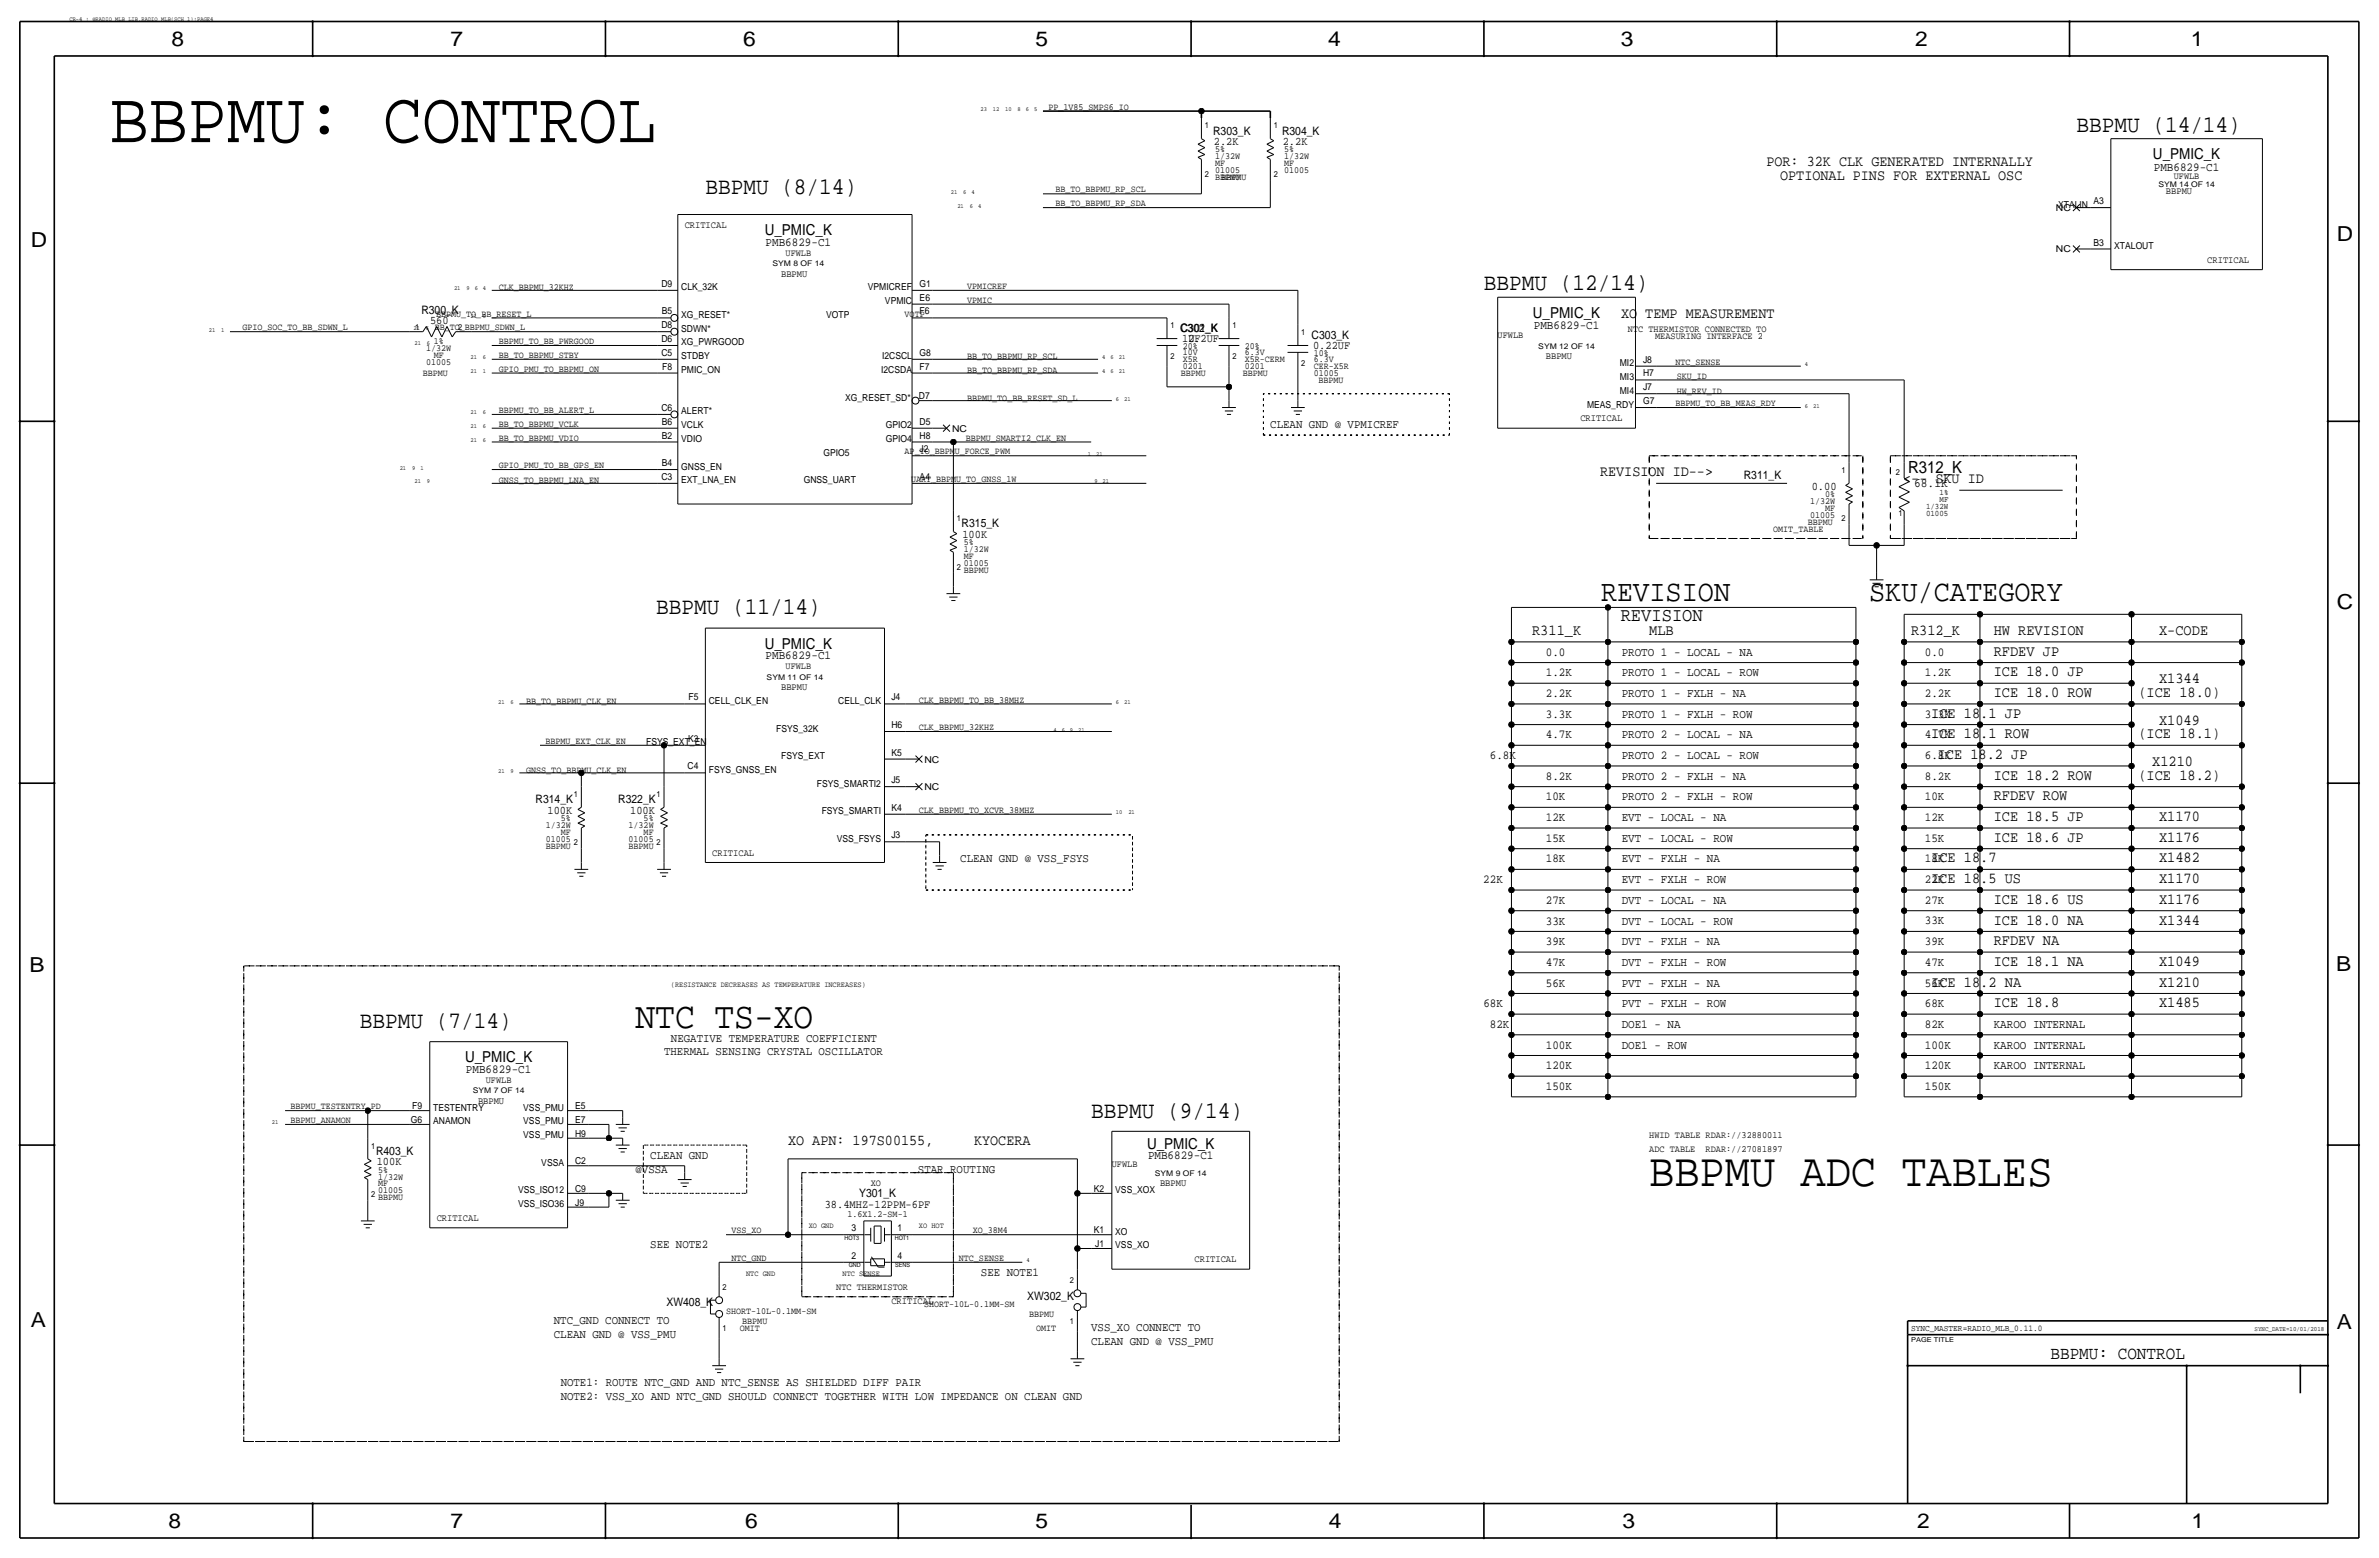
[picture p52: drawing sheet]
<svg xmlns="http://www.w3.org/2000/svg" width="877mm" height="574mm" viewBox="0 0 877 574" stroke-linecap="round" stroke-linejoin="round" font-family="sans-serif">
<defs><g id="words">
<text font-size="26.9" x="40.3" y="52.4">BBPMU: CONTROL</text>
<text font-size="17.4" x="608" y="437.2">BBPMU ADC TABLES</text>
<text font-size="13.6" x="234.3" y="378.8">NTC TS-XO</text>
<g font-size="11.1">
<text x="590.2" y="221.3">REVISION</text>
<text x="689.1" y="221.3">SKU/CATEGORY</text>
</g>
<g font-size="8.7">
<text x="765.5" y="48.6">BBPMU (14/14)</text>
<text x="260" y="71.4">BBPMU (8/14)</text>
<text x="547.1" y="107">BBPMU (12/14)</text>
<text x="241.9" y="226.4">BBPMU (11/14)</text>
<text x="132.7" y="378.8">BBPMU (7/14)</text>
<text x="402.3" y="411.8">BBPMU (9/14)</text>
</g>
<g font-size="7.6">
<text x="63.2" y="17.1">8</text>
<text x="166.1" y="17.1">7</text>
<text x="274" y="17.1">6</text>
<text x="381.7" y="17.1">5</text>
<text x="489.7" y="17.1">4</text>
<text x="597.6" y="17.1">3</text>
<text x="706.1" y="17.1">2</text>
<text x="807.7" y="17.1">1</text>
<text x="861.5" y="88.7">D</text>
<text x="11.4" y="91">D</text>
<text x="861.5" y="224.3">C</text>
<text x="10.8" y="358.2">B</text>
<text x="861.3" y="357.9">B</text>
<text x="11.3" y="489">A</text>
<text x="861.5" y="489.8">A</text>
<text x="62.2" y="563.2">8</text>
<text x="166" y="563.2">7</text>
<text x="274.8" y="563.2">6</text>
<text x="381.7" y="563.2">5</text>
<text x="489.9" y="563.2">4</text>
<text x="598.1" y="563.2">3</text>
<text x="706.8" y="563.2">2</text>
<text x="807.9" y="563.2">1</text>
</g>
<text font-size="7.1" x="597.5" y="228.9">REVISION</text>
<text font-size="6.6" x="756" y="500.7">BBPMU: CONTROL</text>
<text font-size="6.2" x="703.5" y="174.3">R312_K</text>
<g font-size="5.6">
<text x="793.7" y="58.7">U_PMIC_K</text>
<text x="651.2" y="61.3">POR: 32K CLK GENERATED INTERNALLY</text>
<text x="656.3" y="66.3">OPTIONAL PINS FOR EXTERNAL OSC</text>
<text x="281.9" y="86.7">U_PMIC_K</text>
<text x="565.1" y="117.1">U_PMIC_K</text>
<text x="597.6" y="117.1">XO TEMP MEASUREMENT</text>
<text x="589.9" y="175.6">REVISION ID--&gt;</text>
<text x="701.7" y="178.1">&lt;-- SKU ID</text>
<text x="564.8" y="234">R311_K</text>
<text x="608" y="234">MLB</text>
<text x="704.5" y="234">R312_K</text>
<text x="735" y="234">HW REVISION</text>
<text x="796" y="234">X-CODE</text>
<text x="281.9" y="239.1">U_PMIC_K</text>
<text x="735" y="241.6">RFDEV JP</text>
<text x="735" y="249.2">ICE 18.0 JP</text>
<text x="796" y="251.8">X1344</text>
<text x="735" y="256.8">ICE 18.0 ROW</text>
<text x="788.4" y="256.8">(ICE 18.0)</text>
<text x="712" y="264.5">ICE 18.1 JP</text>
<text x="796" y="267">X1049</text>
<text x="711.9" y="272.1">ICE 18.1 ROW</text>
<text x="788.4" y="272.1">(ICE 18.1)</text>
<text x="714.4" y="279.7">ICE 18.2 JP</text>
<text x="735" y="287.3">ICE 18.2 ROW</text>
<text x="788.4" y="287.3">(ICE 18.2)</text>
<text x="793.4" y="282.2">X1210</text>
<text x="735" y="294.9">RFDEV ROW</text>
<text x="735" y="302.6">ICE 18.5 JP</text>
<text x="796" y="302.6">X1170</text>
<text x="735" y="310.2">ICE 18.6 JP</text>
<text x="796" y="310.2">X1176</text>
<text x="712" y="317.8">ICE 18.7</text>
<text x="796" y="317.8">X1482</text>
<text x="711.9" y="325.4">ICE 18.5 US</text>
<text x="796" y="325.4">X1170</text>
<text x="735" y="333">ICE 18.6 US</text>
<text x="796" y="333">X1176</text>
<text x="735" y="340.7">ICE 18.0 NA</text>
<text x="796" y="340.7">X1344</text>
<text x="735" y="348.3">RFDEV NA</text>
<text x="735" y="355.9">ICE 18.1 NA</text>
<text x="796" y="355.9">X1049</text>
<text x="712" y="363.5">ICE 18.2 NA</text>
<text x="796" y="363.5">X1210</text>
<text x="735" y="371.1">ICE 18.8</text>
<text x="796" y="371.1">X1485</text>
<text x="171.4" y="391.5">U_PMIC_K</text>
<text x="290.5" y="421.9">XO APN: 197S00155,</text>
<text x="359.1" y="421.9">KYOCERA</text>
<text x="422.9" y="423.2">U_PMIC_K</text>
</g>
<text font-size="4.7" x="705.7" y="179.6">68.1K</text>
<g font-size="4.5">
<text x="794.1" y="62.9">PMB6829-C1</text>
<text x="282.3" y="90.5">PMB6829-C1</text>
<text x="565.5" y="121.4">PMB6829-C1</text>
<text x="282.3" y="242.9">PMB6829-C1</text>
<text x="569.9" y="241.6">0.0</text>
<text x="597.9" y="241.6">PROTO 1 - LOCAL - NA</text>
<text x="709.6" y="241.6">0.0</text>
<text x="569.9" y="249.2">1.2K</text>
<text x="597.9" y="249.2">PROTO 1 - LOCAL - ROW</text>
<text x="709.6" y="249.2">1.2K</text>
<text x="569.9" y="256.8">2.2K</text>
<text x="597.9" y="256.8">PROTO 1 - FXLH - NA</text>
<text x="709.6" y="256.8">2.2K</text>
<text x="569.9" y="264.5">3.3K</text>
<text x="597.9" y="264.5">PROTO 1 - FXLH - ROW</text>
<text x="709.6" y="264.5">3.3K</text>
<text x="569.9" y="272.1">4.7K</text>
<text x="597.9" y="272.1">PROTO 2 - LOCAL - NA</text>
<text x="709.6" y="272.1">4.7K</text>
<text x="549.2" y="279.7">6.8K</text>
<text x="597.9" y="279.7">PROTO 2 - LOCAL - ROW</text>
<text x="709.6" y="279.7">6.8K</text>
<text x="569.9" y="287.3">8.2K</text>
<text x="597.9" y="287.3">PROTO 2 - FXLH - NA</text>
<text x="709.6" y="287.3">8.2K</text>
<text x="569.9" y="294.9">10K</text>
<text x="597.9" y="294.9">PROTO 2 - FXLH - ROW</text>
<text x="709.6" y="294.9">10K</text>
<text x="569.9" y="302.6">12K</text>
<text x="597.9" y="302.6">EVT - LOCAL - NA</text>
<text x="709.6" y="302.6">12K</text>
<text x="569.9" y="310.2">15K</text>
<text x="597.9" y="310.2">EVT - LOCAL - ROW</text>
<text x="709.6" y="310.2">15K</text>
<text x="569.9" y="317.8">18K</text>
<text x="597.9" y="317.8">EVT - FXLH - NA</text>
<text x="709.6" y="317.8">18K</text>
<text x="546.8" y="325.4">22K</text>
<text x="597.9" y="325.4">EVT - FXLH - ROW</text>
<text x="709.6" y="325.4">22K</text>
<text x="569.9" y="333">27K</text>
<text x="597.9" y="333">DVT - LOCAL - NA</text>
<text x="709.6" y="333">27K</text>
<text x="569.9" y="340.7">33K</text>
<text x="597.9" y="340.7">DVT - LOCAL - ROW</text>
<text x="709.6" y="340.7">33K</text>
<text x="569.9" y="348.3">39K</text>
<text x="597.9" y="348.3">DVT - FXLH - NA</text>
<text x="709.6" y="348.3">39K</text>
<text x="569.9" y="355.9">47K</text>
<text x="597.9" y="355.9">DVT - FXLH - ROW</text>
<text x="709.6" y="355.9">47K</text>
<text x="569.9" y="363.5">56K</text>
<text x="597.9" y="363.5">PVT - FXLH - NA</text>
<text x="709.6" y="363.5">56K</text>
<text x="546.9" y="371.1">68K</text>
<text x="597.9" y="371.1">PVT - FXLH - ROW</text>
<text x="709.6" y="371.1">68K</text>
<text x="549.2" y="378.8">82K</text>
<text x="597.9" y="378.8">DOE1 - NA</text>
<text x="709.6" y="378.8">82K</text>
<text x="735" y="378.8">KAROO INTERNAL</text>
<text x="569.9" y="386.4">100K</text>
<text x="597.9" y="386.4">DOE1 - ROW</text>
<text x="709.6" y="386.4">100K</text>
<text x="735" y="386.4">KAROO INTERNAL</text>
<text x="171.8" y="395.3">PMB6829-C1</text>
<text x="569.9" y="394">120K</text>
<text x="709.6" y="394">120K</text>
<text x="735" y="394">KAROO INTERNAL</text>
<text x="569.9" y="401.6">150K</text>
<text x="709.6" y="401.6">150K</text>
<text x="423.2" y="427.2">PMB6829-C1</text>
</g>
<g font-size="4.4">
<text x="468.3" y="157.8">CLEAN GND @ VPMICREF</text>
<text x="354" y="317.8">CLEAN GND @ VSS_FSYS</text>
<text x="247.3" y="383.8">NEGATIVE TEMPERATURE COEFFICIENT</text>
<text x="244.8" y="388.9">THERMAL SENSING CRYSTAL OSCILLATOR</text>
<text x="239.7" y="427">CLEAN GND</text>
<text x="234.3" y="432.1">@VSSA</text>
<text x="338.4" y="432.1">STAR ROUTING</text>
<text x="239.7" y="460">SEE NOTE2</text>
<text x="361.6" y="470.2">SEE NOTE1</text>
<text x="204.2" y="488">NTC_GND CONNECT TO</text>
<text x="402.3" y="490.5">VSS_XO CONNECT TO</text>
<text x="204.2" y="493.1">CLEAN GND @ VSS_PMU</text>
<text x="402.3" y="495.6">CLEAN GND @ VSS_PMU</text>
<text x="206.7" y="515.9">NOTE2: VSS_XO AND NTC_GND SHOULD CONNECT TOGETHER WITH LOW IMPEDANCE ON CLEAN GND</text>
<text x="206.7" y="510.8">NOTE1: ROUTE NTC_GND AND NTC_SENSE AS SHIELDED DIFF PAIR</text>
</g>
<g font-size="4.3">
<text x="447.2" y="49.6">R303_K</text>
<text x="447.5" y="53.4">2.2K</text>
<text x="472.6" y="49.6">R304_K</text>
<text x="472.9" y="53.4">2.2K</text>
<text x="155.4" y="115.9">R300_K</text>
<text x="158.6" y="119.4">560</text>
<text x="435.1" y="122.2">C302_K</text>
<text x="435.3" y="122.2">C301_K</text>
<text x="483.6" y="124.8">C303_K</text>
<text x="435.8" y="126">1UF</text>
<text x="438" y="126">2.2UF</text>
<text x="484.1" y="128.6">0.22UF</text>
<text x="642.9" y="176.6">R311_K</text>
<text x="667.9" y="180.4">0.00</text>
<text x="354.5" y="194.4">R315_K</text>
<text x="354.8" y="198.2">100K</text>
<text x="197.5" y="296">R314_K</text>
<text x="201.8" y="299.8">100K</text>
<text x="227.9" y="296">R322_K</text>
<text x="232.3" y="299.8">100K</text>
<text x="138.6" y="425.5">R403_K</text>
<text x="138.9" y="429.3">100K</text>
<text x="316.7" y="441.2">Y301_K</text>
<text x="304.1" y="445.1">38.4MHZ-12PPM-6PF</text>
<text x="378.7" y="478.8">XW302_K</text>
<text x="245.7" y="481.4">XW408_K</text>
</g>
<g font-size="3.6">
<text x="798.5" y="71.4">BBPMU</text>
<text x="252.4" y="84.1">CRITICAL</text>
<text x="288" y="101.9">BBPMU</text>
<text x="813.8" y="96.8">CRITICAL</text>
<text x="569.9" y="132.4">BBPMU</text>
<text x="582.6" y="155.2">CRITICAL</text>
<text x="288" y="254.3">BBPMU</text>
<text x="262.6" y="315.3">CRITICAL</text>
<text x="176.2" y="406.7">BBPMU</text>
<text x="427.7" y="437.2">BBPMU</text>
<text x="161" y="449.9">CRITICAL</text>
<text x="440.4" y="465.1">CRITICAL</text>
<text x="328.6" y="480.4">CRITICAL</text>
</g>
<g font-size="3.5">
<text x="386.5" y="40.4">PP_1V85_SMPS6_IO</text>
<text x="448" y="58.7">1/32W</text>
<text x="448" y="56.2">5%</text>
<text x="473.4" y="58.7">1/32W</text>
<text x="473.4" y="56.2">5%</text>
<text x="448" y="61.3">MF</text>
<text x="448" y="63.8">01005</text>
<text x="473.4" y="61.3">MF</text>
<text x="473.4" y="63.8">01005</text>
<text x="801.4" y="65.8">UFWLB</text>
<text x="389.1" y="70.9">BB_TO_BBPMU_RP_SCL</text>
<text x="448" y="66.3">BBPMU</text>
<text x="450.4" y="66.3">BBPMU</text>
<text x="389.1" y="76">BB_TO_BBPMU_RP_SDA</text>
<text x="758" y="77.8">NC</text>
<text x="758.8" y="76.5">XTALIN</text>
<text x="771.8" y="75.2">A3</text>
<text x="289.6" y="94.3">UFWLB</text>
<text x="758" y="93">NC</text>
<text x="771.8" y="90.5">B3</text>
<text x="779.5" y="91.7">XTALOUT</text>
<text x="183.8" y="107">CLK_BBPMU_32KHZ</text>
<text x="243.8" y="105.7">D9</text>
<text x="251.2" y="107">CLK_32K</text>
<text x="320" y="107">VPMICREF</text>
<text x="339" y="105.7">G1</text>
<text x="356.6" y="106.5">VPMICREF</text>
<text x="326.3" y="112.1">VPMIC</text>
<text x="339" y="110.8">E6</text>
<text x="356.6" y="111.6">VPMIC</text>
<text x="160.8" y="116.6">BBPMU_TO_BB_RESET_L</text>
<text x="244" y="115.9">B5</text>
<text x="251.2" y="117.1">XG_RESET*</text>
<text x="304.6" y="117.1">VOTP</text>
<text x="333.5" y="116.6">VOTP</text>
<text x="339" y="115.9">F6</text>
<text x="89.4" y="121.7">GPIO_SOC_TO_BB_SDWN_L</text>
<text x="160.3" y="121.7">BB_TO_BBPMU_SDWN_L</text>
<text x="243.8" y="121">D8</text>
<text x="251.2" y="122.2">SDWN*</text>
<text x="552.1" y="124.6">UFWLB</text>
<text x="600.2" y="122.2">NTC THERMISTOR CONNECTED TO</text>
<text x="610.2" y="124.8">MEASURING INTERFACE 2</text>
<text x="157.1" y="129.3">1/32W</text>
<text x="159.9" y="131.9">MF</text>
<text x="159.9" y="126.8">1%</text>
<text x="183.8" y="126.8">BBPMU_TO_BB_PWRGOOD</text>
<text x="183.8" y="131.9">BB_TO_BBPMU_STBY</text>
<text x="243.8" y="126">D6</text>
<text x="243.8" y="131.1">C5</text>
<text x="251.2" y="127.3">XG_PWRGOOD</text>
<text x="339" y="131.1">G8</text>
<text x="436.1" y="130.9">10V</text>
<text x="436.1" y="128.6">20%</text>
<text x="458.9" y="128.6">20%</text>
<text x="458.9" y="130.9">6.3V</text>
<text x="484.3" y="131.1">10%</text>
<text x="157.1" y="134.4">01005</text>
<text x="183.8" y="137">GPIO_PMU_TO_BBPMU_ON</text>
<text x="244.2" y="136.2">F8</text>
<text x="251.2" y="132.4">STDBY</text>
<text x="251.2" y="137.5">PMIC_ON</text>
<text x="324.9" y="137.5">I2CSDA</text>
<text x="325.2" y="132.4">I2CSCL</text>
<text x="339" y="136.2">F7</text>
<text x="356.6" y="137.5">BB_TO_BBPMU_RP_SDA</text>
<text x="356.6" y="132.4">BB_TO_BBPMU_RP_SCL</text>
<text x="436.1" y="135.9">0201</text>
<text x="436.1" y="133.4">X5R</text>
<text x="458.9" y="133.4">X5R-CERM</text>
<text x="458.9" y="135.9">0201</text>
<text x="484.3" y="135.9">CER-X5R</text>
<text x="484.3" y="133.4">6.3V</text>
<text x="597.2" y="134.9">MI2</text>
<text x="605.7" y="133.7">J8</text>
<text x="617.7" y="134.4">NTC_SENSE</text>
<text x="155.9" y="138.7">BBPMU</text>
<text x="435.3" y="138.7">BBPMU</text>
<text x="458.2" y="138.7">BBPMU</text>
<text x="484.3" y="138.5">01005</text>
<text x="486.1" y="141.3">BBPMU</text>
<text x="597.2" y="140">MI3</text>
<text x="605.7" y="143.8">J7</text>
<text x="605.7" y="138.7">H7</text>
<text x="618.2" y="139.5">SKU_ID</text>
<text x="311.6" y="147.6">XG_RESET_SD*</text>
<text x="338.8" y="146.9">D7</text>
<text x="356.6" y="147.6">BBPMU_TO_BB_RESET_SD_L</text>
<text x="597.2" y="145.1">MI4</text>
<text x="605.7" y="148.9">G7</text>
<text x="617.7" y="149.7">BBPMU_TO_BB_MEAS_RDY</text>
<text x="618.2" y="145.1">HW_REV_ID</text>
<text x="183.8" y="152.2">BBPMU_TO_BB_ALERT_L</text>
<text x="243.8" y="151.4">C6</text>
<text x="251.2" y="152.7">ALERT*</text>
<text x="585.1" y="150.2">MEAS_RDY</text>
<text x="183.8" y="157.3">BB_TO_BBPMU_VCLK</text>
<text x="244" y="161.6">B2</text>
<text x="244" y="156.5">B6</text>
<text x="251.2" y="157.8">VCLK</text>
<text x="326.6" y="157.8">GPIO2</text>
<text x="339" y="161.6">H8</text>
<text x="339" y="156.5">D5</text>
<text x="351" y="159.1">NC</text>
<text x="183.8" y="162.4">BB_TO_BBPMU_VDIO</text>
<text x="251.2" y="162.9">VDIO</text>
<text x="303.6" y="167.9">GPIO5</text>
<text x="326.6" y="162.9">GPIO4</text>
<text x="333.5" y="167.4">AP_TO_BBPMU_FORCE_PWM</text>
<text x="339" y="166.7">J2</text>
<text x="356.1" y="162.4">BBPMU_SMARTI2_CLK_EN</text>
<text x="183.8" y="172.5">GPIO_PMU_TO_BB_GPS_EN</text>
<text x="244" y="171.7">B4</text>
<text x="251.2" y="173">GNSS_EN</text>
<text x="183.8" y="178.1">GNSS_TO_BBPMU_LNA_EN</text>
<text x="243.8" y="176.8">C3</text>
<text x="251.2" y="178.1">EXT_LNA_EN</text>
<text x="296.3" y="178.1">GNSS_UART</text>
<text x="335.9" y="177.6">UART_BBPMU_TO_GNSS_1W</text>
<text x="339" y="176.8">A4</text>
<text x="667.4" y="185.7">1/32W</text>
<text x="672.9" y="183.2">0%</text>
<text x="667.4" y="190.8">01005</text>
<text x="672.9" y="188.3">MF</text>
<text x="653.7" y="195.9">OMIT_TABLE</text>
<text x="666.4" y="193.3">BBPMU</text>
<text x="355.3" y="203.5">1/32W</text>
<text x="355.3" y="201">5%</text>
<text x="355.3" y="208.6">01005</text>
<text x="355.3" y="206">MF</text>
<text x="355.3" y="211.1">BBPMU</text>
<text x="289.6" y="246.7">UFWLB</text>
<text x="194" y="259.4">BB_TO_BBPMU_CLK_EN</text>
<text x="253.8" y="258.1">F5</text>
<text x="261.3" y="259.4">CELL_CLK_EN</text>
<text x="309.1" y="259.4">CELL_CLK</text>
<text x="328.6" y="258.1">J4</text>
<text x="338.8" y="258.9">CLK_BBPMU_TO_BB_38MHZ</text>
<text x="286.2" y="269.5">FSYS_32K</text>
<text x="328.6" y="268.3">H6</text>
<text x="338.8" y="269">CLK_BBPMU_32KHZ</text>
<text x="201.1" y="274.1">BBPMU_EXT_CLK_EN</text>
<text x="238.2" y="274.6">FSYS_EXT_EN</text>
<text x="253.7" y="273.4">K3</text>
<text x="288" y="279.7">FSYS_EXT</text>
<text x="328.6" y="278.4">K5</text>
<text x="340.8" y="281">NC</text>
<text x="194" y="284.8">GNSS_TO_BBPMU_CLK_EN</text>
<text x="253.5" y="283.5">C4</text>
<text x="261.3" y="284.8">FSYS_GNSS_EN</text>
<text x="301.2" y="289.9">FSYS_SMARTI2</text>
<text x="328.6" y="288.6">J5</text>
<text x="340.8" y="291.1">NC</text>
<text x="328.6" y="298.8">K4</text>
<text x="338.8" y="299.5">CLK_BBPMU_TO_XCVR_38MHZ</text>
<text x="201.3" y="305.1">1/32W</text>
<text x="206.8" y="302.6">5%</text>
<text x="231.7" y="305.1">1/32W</text>
<text x="237.3" y="302.6">5%</text>
<text x="302.9" y="300">FSYS_SMARTI</text>
<text x="201.3" y="310.2">01005</text>
<text x="206.8" y="307.6">MF</text>
<text x="231.7" y="310.2">01005</text>
<text x="237.3" y="307.6">MF</text>
<text x="308.5" y="310.2">VSS_FSYS</text>
<text x="328.6" y="308.9">J3</text>
<text x="201.3" y="312.7">BBPMU</text>
<text x="231.7" y="312.7">BBPMU</text>
<text x="179.1" y="399.1">UFWLB</text>
<text x="107.1" y="413.8">BBPMU_ANAMON</text>
<text x="107.1" y="408.7">BBPMU_TESTENTRY_PD</text>
<text x="151.4" y="413.8">G6</text>
<text x="152" y="408.7">F9</text>
<text x="159.7" y="409.2">TESTENTRY</text>
<text x="192.9" y="409.2">VSS_PMU</text>
<text x="212" y="413.8">E7</text>
<text x="212" y="408.7">E5</text>
<text x="159.7" y="414.3">ANAMON</text>
<text x="192.9" y="419.4">VSS_PMU</text>
<text x="192.9" y="414.3">VSS_PMU</text>
<text x="212" y="418.9">H9</text>
<text x="608" y="419.4">HWID TABLE RDAR://32880011</text>
<text x="608" y="424.5">ADC TABLE</text>
<text x="628.8" y="424.5">RDAR://27081897</text>
<text x="199.6" y="429.6">VSSA</text>
<text x="212" y="429.1">C2</text>
<text x="409.9" y="430.1">UFWLB</text>
<text x="139.4" y="437.2">MF</text>
<text x="139.4" y="432.1">5%</text>
<text x="139.4" y="434.6">1/32W</text>
<text x="321" y="437.2">XO</text>
<text x="139.4" y="439.7">01005</text>
<text x="139.4" y="442.3">BBPMU</text>
<text x="191" y="439.7">VSS_ISO12</text>
<text x="212" y="439.2">C9</text>
<text x="403.3" y="439.2">K2</text>
<text x="411.2" y="439.7">VSS_XOX</text>
<text x="191" y="444.8">VSS_ISO36</text>
<text x="212" y="444.3">J9</text>
<text x="312.4" y="448.6">1.6X1.2-SM-1</text>
<text x="269.7" y="454.5">VSS_XO</text>
<text x="313.9" y="453.7">3</text>
<text x="330.9" y="453.7">1</text>
<text x="358.6" y="454.5">XO_38M4</text>
<text x="403.3" y="454.5">K1</text>
<text x="411.2" y="455">XO</text>
<text x="403.8" y="459.5">J1</text>
<text x="411.2" y="460">VSS_XO</text>
<text x="269.7" y="464.6">NTC_GND</text>
<text x="313.9" y="463.9">2</text>
<text x="330.9" y="463.9">4</text>
<text x="353.5" y="464.6">NTC_SENSE</text>
<text x="308.3" y="475.3">NTC THERMISTOR</text>
<text x="267.7" y="484.2">SHORT-10L-0.1MM-SM</text>
<text x="340.7" y="481.6">SHORT-10L-0.1MM-SM</text>
<text x="379.4" y="485.4">BBPMU</text>
<text x="272.7" y="490.5">OMIT</text>
<text x="273.7" y="488">BBPMU</text>
<text x="382" y="490.5">OMIT</text>
</g>
<text font-size="3.2" x="704.5" y="490.5">SYNC_MASTER=RADIO_MLB_0.11.0</text>
<g font-size="3.1">
<text x="444.2" y="47.3">1</text>
<text x="469.6" y="47.3">1</text>
<text x="444.2" y="65.1">2</text>
<text x="469.6" y="65.1">2</text>
<text x="153.1" y="121.5">1</text>
<text x="168.9" y="121.5">2</text>
<text x="431.5" y="121">1</text>
<text x="454.4" y="121">1</text>
<text x="479.8" y="123.5">1</text>
<text x="431.5" y="132.4">2</text>
<text x="454.4" y="132.4">2</text>
<text x="479.8" y="134.9">2</text>
<text x="678.9" y="174.3">1</text>
<text x="699" y="175.1">2</text>
<text x="715.1" y="185">MF</text>
<text x="715.1" y="182.4">1%</text>
<text x="700" y="190.3">1</text>
<text x="710.1" y="187.5">1/32W</text>
<text x="710.1" y="190">01005</text>
<text x="352.8" y="192.1">1</text>
<text x="678.9" y="192.1">2</text>
<text x="352.8" y="209.9">2</text>
<text x="211.5" y="293.7">1</text>
<text x="242" y="293.7">1</text>
<text x="211.5" y="311.5">2</text>
<text x="242" y="311.5">2</text>
<text x="136.9" y="423.2">1</text>
<text x="136.9" y="441">2</text>
<text x="394.4" y="472.7">2</text>
<text x="266.4" y="475.3">2</text>
<text x="266.4" y="490.5">1</text>
<text x="394.4" y="488">1</text>
</g>
<g font-size="2.9">
<text x="795.7" y="68.8">SYM 14 OF 14</text>
<text x="284.8" y="98">SYM 8 OF 14</text>
<text x="567.1" y="128.5">SYM 12 OF 14</text>
<text x="282.6" y="250.5">SYM 11 OF 14</text>
<text x="247.3" y="363.5">(RESISTANCE DECREASES AS TEMPERATURE INCREASES)</text>
<text x="174.3" y="402.9">SYM 7 OF 14</text>
<text x="425.8" y="433.4">SYM 9 OF 14</text>
<text x="298.1" y="452.4">XO GND</text>
<text x="338.8" y="452.4">XO HOT</text>
<text x="275.1" y="470.2">NTC GND</text>
<text x="310.7" y="470.2">NTC SENSE</text>
</g>
<text font-size="2.5" x="704.5" y="494.3">PAGE TITLE</text>
<text font-size="2.4" x="831.2" y="490.5">SYNC_DATE=10/01/2018</text>
<g font-size="2.3">
<text x="25.6" y="7.9">CR-4 : @RADIO_MLB_LIB.RADIO_MLB(SCH_1):PAGE4</text>
<text x="361.4" y="40.9">23</text>
<text x="366" y="40.9">12</text>
<text x="370.6" y="40.9">10</text>
<text x="375.2" y="40.9">8</text>
<text x="378.2" y="40.9">6</text>
<text x="381.3" y="40.9">5</text>
<text x="350.6" y="71.4">21</text>
<text x="355.1" y="71.4">6</text>
<text x="358.2" y="71.4">4</text>
<text x="353" y="76.5">21</text>
<text x="357.5" y="76.5">6</text>
<text x="360.6" y="76.5">4</text>
<text x="167.4" y="107">21</text>
<text x="172" y="107">9</text>
<text x="175" y="107">6</text>
<text x="178.1" y="107">4</text>
<text x="173.5" y="117.1">21</text>
<text x="178.1" y="117.1">6</text>
<text x="77" y="122.2">21</text>
<text x="81.5" y="122.2">1</text>
<text x="152.4" y="121.7">21</text>
<text x="157" y="121.7">6</text>
<text x="152.8" y="127.3">21</text>
<text x="157.4" y="127.3">6</text>
<text x="173.5" y="137.5">21</text>
<text x="173.5" y="132.4">21</text>
<text x="178.1" y="137.5">1</text>
<text x="178.1" y="132.4">6</text>
<text x="406.3" y="132.4">4</text>
<text x="406.4" y="137.5">4</text>
<text x="409.4" y="132.4">6</text>
<text x="409.4" y="137.5">6</text>
<text x="412.4" y="132.4">21</text>
<text x="412.4" y="137.5">21</text>
<text x="665.4" y="134.9">4</text>
<text x="411.4" y="147.6">6</text>
<text x="414.5" y="147.6">21</text>
<text x="173.5" y="152.7">21</text>
<text x="178.1" y="152.7">6</text>
<text x="665.4" y="150.2">6</text>
<text x="668.5" y="150.2">21</text>
<text x="173.5" y="157.8">21</text>
<text x="178.1" y="157.8">6</text>
<text x="173.5" y="162.9">21</text>
<text x="178.1" y="162.9">6</text>
<text x="401.1" y="167.9">1</text>
<text x="404.1" y="167.9">21</text>
<text x="147.4" y="173">21</text>
<text x="151.9" y="173">9</text>
<text x="155" y="173">1</text>
<text x="152.8" y="178.1">21</text>
<text x="157.4" y="178.1">9</text>
<text x="403.5" y="178.1">9</text>
<text x="406.5" y="178.1">21</text>
<text x="183.6" y="259.4">21</text>
<text x="188.2" y="259.4">6</text>
<text x="411.4" y="259.4">6</text>
<text x="414.5" y="259.4">21</text>
<text x="388.4" y="269.5">4</text>
<text x="391.4" y="269.5">6</text>
<text x="394.5" y="269.5">9</text>
<text x="397.5" y="269.5">21</text>
<text x="183.6" y="284.8">21</text>
<text x="188.2" y="284.8">9</text>
<text x="411.4" y="300">10</text>
<text x="416" y="300">21</text>
<text x="100.3" y="414.3">21</text>
<text x="311.4" y="456.7">HOT3</text>
<text x="329.9" y="456.7">HOT1</text>
<text x="312.9" y="466.9">GND</text>
<text x="330" y="466.9">SENS</text>
<text x="378.4" y="465.1">4</text>
</g>
</g></defs>
<g fill="none" stroke="#000" stroke-width=".37">
<path d="M441.7 58l1.2 .7zM441.7 55.7l2.5 1.2zM441.7 53.1l2.5 1.3zM441.7 58l2.5-1.1zM441.7 55.7l2.5-1.3zM441.7 53.1l2.5-1.2zM442.9 58.7v7.6zM442.9 43.5v7.6zM442.9 51.1l1.3 .8zM467.1 58l1.2 .7zM467.1 55.7l2.5 1.2zM467.1 53.1l2.5 1.3z"/>
<path d="M467.1 58l2.5-1.1zM467.1 55.7l2.5-1.3zM467.1 53.1l2.5-1.2zM468.3 58.7v7.6zM468.3 43.5v7.6zM468.3 51.1l1.3 .8zM778.2 51.1v48.3zM778.2 51.1h55.9zM834.1 51.1v48.3zM249.9 79v106.7zM249.9 79h86.3zM336.2 79v106.7z"/>
<path d="M384.5 71.4h58.4zM384.5 76.5h83.8zM442.9 66.3v5.1zM468.3 66.3v10.2zM764.2 75.2l2.6 2.6zM765.5 76.5h5.1zM766.8 75.2l-2.6 2.6zM770.6 76.5h7.6zM764.2 90.5l2.6 2.5zM765.5 91.7h5.1zM766.8 90.5l-2.6 2.5zM770.6 91.7h7.6z"/>
<path d="M778.2 99.4h55.9zM181.3 117.1h61zM181.3 107h61zM242.3 107h7.6zM242.3 117.1h5zM336.2 107h7.7zM336.2 117.1h7.7zM336.2 112.1h7.7zM343.9 112.1h109.2zM343.9 107h134.6zM343.9 117.1h86.3zM430.2 117.1v7.7z"/>
<path d="M453.1 112.1v5zM453.1 117.1v7.7zM478.5 107v12.7zM478.5 119.7v7.6zM552.1 109.5h50.8zM552.1 109.5v48.3zM602.9 109.5v48.3zM84.8 122.2h66zM150.8 122.2h5.1zM157.2 120.3l-1.3 1.9zM157.2 120.3l1.9 3.9zM161 120.3l-1.9 3.9z"/>
<path d="M161 120.3l1.9 3.9zM164.8 120.3l1.9 3.9zM164.8 120.3l-1.9 3.9zM168 122.2l-1.3 2zM168 122.2h5.7zM173.7 122.2h68.6zM181.3 137.5h61zM181.3 127.3h61zM181.3 132.4h61zM242.3 122.2h5zM242.3 127.3h7.6zM242.3 132.4h7.6z"/>
<path d="M242.3 137.5h7.6zM336.2 132.4h7.7zM336.2 137.5h7.7zM343.9 132.4h60.9zM343.9 137.5h60.9zM426.4 127.3h7.6zM426.4 124.8h7.6zM430.2 134.9v7.6zM430.2 127.3v7.6zM449.3 127.3h7.6zM449.3 124.8h7.6zM453.1 134.9v7.6z"/>
<path d="M453.1 127.3v7.6zM474.7 129.8h7.6zM474.7 127.3h7.6zM478.5 137.5v10.1zM478.5 129.8v7.7zM602.9 134.9h7.7zM610.6 134.9h53.3zM181.3 157.8h61zM181.3 152.7h61zM242.3 152.7h5zM242.3 157.8h7.6zM336.2 157.8h7.7z"/>
<path d="M338.8 147.6h5.1zM343.9 157.8h5zM343.9 147.6h66zM347.7 156.5l2.5 2.6zM350.2 156.5l-2.5 2.6zM430.2 142.5h22.9zM450.5 150.2h5.1zM451.6 151.4h3zM452.3 152.7h1.5zM453.1 142.5v5.1zM453.1 147.6v2.6zM475.9 150.2h5.1z"/>
<path d="M477 151.4h3zM477.7 152.7h1.5zM478.5 147.6v2.6zM552.1 157.8h50.8zM602.9 140h7.7zM602.9 145.1h7.7zM602.9 150.2h7.7zM610.6 140h91.4zM610.6 150.2h53.3zM610.6 145.1h71.1zM681.7 145.1v25.4zM702 140v30.5z"/>
<path d="M181.3 173h61zM181.3 162.9h61zM181.3 178.1h61zM242.3 162.9h7.6zM242.3 173h7.6zM242.3 178.1h7.6zM336.2 162.9h7.7zM336.2 167.9h7.7zM336.2 178.1h7.7zM343.9 162.9h7.6zM343.9 178.1h78.7zM343.9 167.9h78.7z"/>
<path d="M351.5 162.9h50.8zM351.5 162.9v25.4zM610.6 178.1h48.2zM680.4 178.9l1.3-.8zM680.4 178.9l2.6 1.2zM681.7 170.5v7.6zM700.1 179.4l3.8-2zM700.1 179.4l3.8 1.9zM702 176.2l1.9 1.2zM702 170.5v5.7zM249.9 185.7h86.3zM350.2 197.9l2.6-1.3z"/>
<path d="M350.2 197.9l2.6 1.3zM351.5 188.3v7.6zM351.5 195.9l1.3 .7zM680.4 183.9l2.6-1.2zM680.4 181.4l2.6-1.3zM680.4 183.9l2.6 1.1zM680.4 181.4l2.6 1.3zM681.7 185.7l1.3-.7zM681.7 193.3v7.7zM681.7 185.7v7.6zM700.1 187l3.8-1.9zM700.1 183.2l3.8-1.9z"/>
<path d="M700.1 183.2l3.8 1.9zM700.1 187l1.9 1.3zM702 193.3v7.7zM702 188.3v5zM722.3 180.6h38.1zM348.9 218.7h5.1zM350.2 202.7l2.6-1zM350.2 200.5l2.6-1.3zM350.2 202.7l1.3 .8zM350.2 200.5l2.6 1.2zM351.5 211.1v5.1zM351.5 216.2v2.5z"/>
<path d="M351.5 203.5v7.6zM681.7 201h10.1zM689.3 213.7h5.1zM690.3 214.9h3.1zM691.1 216.2h1.5zM691.8 201h10.2zM691.8 201v10.1zM691.8 211.1v2.6zM260 231.4v86.4zM260 231.4h66.1zM326.1 231.4v86.4zM350 220h3z"/>
<path d="M350.7 221.3h1.5zM557.2 236.5v7.6zM557.2 236.5h35.6zM557.2 223.8h35.6zM557.2 223.8v12.7zM592.8 236.5v7.6zM592.8 236.5h91.4zM592.8 223.8v12.7zM592.8 223.8h91.4zM684.2 236.5v7.6zM684.2 223.8v12.7zM702 236.5h27.9z"/>
<path d="M702 236.5v7.6zM702 226.4v10.1zM702 226.4h27.9zM729.9 236.5v7.6zM729.9 236.5h55.9zM729.9 226.4v10.1zM729.9 226.4h55.9zM785.8 236.5v7.6zM785.8 236.5h40.7zM785.8 226.4h40.7zM785.8 226.4v10.1zM826.5 236.5v7.6z"/>
<path d="M826.5 226.4v10.1zM191.5 259.4h60.9zM252.4 259.4h7.6zM326.1 259.4h7.6zM333.7 259.4h76.2zM557.2 259.4h35.6zM557.2 259.4v7.6zM557.2 251.8v7.6zM557.2 251.8h35.6zM557.2 244.1h35.6zM557.2 244.1v7.7zM592.8 259.4v7.6z"/>
<path d="M592.8 259.4h91.4zM592.8 251.8v7.6zM592.8 251.8h91.4zM592.8 244.1v7.7zM592.8 244.1h91.4zM684.2 259.4v7.6zM684.2 251.8v7.6zM684.2 244.1v7.7zM702 259.4h27.9zM702 251.8h27.9zM702 259.4v7.6zM702 251.8v7.6z"/>
<path d="M702 244.1v7.7zM702 244.1h27.9zM729.9 259.4v7.6zM729.9 251.8v7.6zM729.9 244.1v7.7zM729.9 244.1h55.9zM729.9 259.4h55.9zM729.9 251.8h55.9zM785.8 259.4h40.7zM785.8 259.4v7.6zM785.8 244.1h40.7zM785.8 251.8v7.6z"/>
<path d="M785.8 244.1v7.7zM826.5 259.4v15.2zM826.5 244.1v15.3zM199.1 274.6h45.7zM244.8 274.6h7.6zM244.8 274.6v15.3zM252.4 274.6h7.6zM326.1 269.5h7.6zM326.1 279.7h7.6zM333.7 279.7h5.1zM333.7 269.5h76.2zM337.5 278.4l2.6 2.6z"/>
<path d="M340.1 278.4l-2.6 2.6zM557.2 267h35.6zM557.2 274.6h35.6zM557.2 274.6v7.6zM557.2 267v7.6zM592.8 274.6v7.6zM592.8 274.6h91.4zM592.8 267v7.6zM592.8 267h91.4zM684.2 274.6v7.6zM684.2 267v7.6zM702 267h27.9z"/>
<path d="M702 274.6v7.6zM702 274.6h27.9zM702 267v7.6zM729.9 274.6v7.6zM729.9 274.6h55.9zM729.9 267v7.6zM729.9 267h55.9zM785.8 274.6v7.6zM785.8 274.6h40.7zM785.8 267v7.6zM826.5 274.6v15.3zM191.5 284.8h22.8z"/>
<path d="M213.1 298.2l2.5 1.3zM213.1 298.2l1.2-.7zM214.3 284.8h38.1zM214.3 284.8v5.1zM214.3 289.9v7.6zM243.5 298.2l1.3-.7zM243.5 298.2l2.6 1.3zM244.8 289.9v7.6zM252.4 284.8h7.6zM326.1 289.9h7.6zM333.7 289.9h5.1zM337.5 288.6l2.6 2.5z"/>
<path d="M340.1 288.6l-2.6 2.5zM557.2 297.5v7.6zM557.2 297.5h35.6zM557.2 289.9h35.6zM557.2 289.9v7.6zM557.2 282.2v7.7zM557.2 282.2h35.6zM592.8 297.5v7.6zM592.8 297.5h91.4zM592.8 289.9v7.6zM592.8 289.9h91.4zM592.8 282.2v7.7z"/>
<path d="M592.8 282.2h91.4zM684.2 297.5v7.6zM684.2 289.9v7.6zM684.2 282.2v7.7zM702 282.2h27.9zM702 297.5v7.6zM702 297.5h27.9zM702 289.9v7.6zM702 289.9h27.9zM702 282.2v7.7zM729.9 297.5v7.6zM729.9 289.9v7.6z"/>
<path d="M729.9 282.2v7.7zM729.9 297.5h55.9zM729.9 289.9h55.9zM729.9 282.2h55.9zM785.8 297.5v7.6zM785.8 297.5h40.7zM785.8 289.9v7.6zM785.8 282.2v7.7zM785.8 289.9h40.7zM826.5 297.5v7.6zM826.5 289.9v7.6zM213.1 303.3l2.5 1z"/>
<path d="M213.1 300.8l2.5 1.3zM213.1 303.3l2.5-1.2zM213.1 300.8l2.5-1.3zM214.3 305.1l1.3-.8zM214.3 312.7v5.1zM214.3 305.1v7.6zM214.3 317.8v2.5zM243.5 303.3l2.6 1zM243.5 300.8l2.6 1.3zM243.5 303.3l2.6-1.2zM243.5 300.8l2.6-1.3zM244.8 312.7v5.1z"/>
<path d="M244.8 305.1v7.6zM244.8 317.8v2.5zM244.8 305.1l1.3-.8zM260 317.8h66.1zM326.1 300h7.6zM326.1 310.2h7.6zM333.7 310.2h12.7zM333.7 300h76.2zM343.9 317.8h5zM344.9 319.1h3zM346.4 310.2v5.1zM346.4 315.3v2.5z"/>
<path d="M557.2 312.7h35.6zM557.2 312.7v7.6zM557.2 305.1h35.6zM557.2 305.1v7.6zM592.8 312.7v7.6zM592.8 312.7h91.4zM592.8 305.1v7.6zM592.8 305.1h91.4zM684.2 312.7v7.6zM684.2 305.1v7.6zM702 312.7h27.9zM702 312.7v7.6z"/>
<path d="M702 305.1v7.6zM702 305.1h27.9zM729.9 312.7v7.6zM729.9 305.1v7.6zM729.9 305.1h55.9zM729.9 312.7h55.9zM785.8 312.7v7.6zM785.8 312.7h40.7zM785.8 305.1v7.6zM785.8 305.1h40.7zM826.5 312.7v7.6zM826.5 305.1v7.6z"/>
<path d="M211.8 320.3h5.1zM212.8 321.6h3zM213.6 322.9h1.5zM242.3 320.3h5zM243.3 321.6h3zM244 322.9h1.6zM345.6 320.3h1.6zM557.2 335.6h35.6zM557.2 335.6v7.6zM557.2 328v7.6zM557.2 328h35.6zM557.2 320.3h35.6z"/>
<path d="M557.2 320.3v7.7zM592.8 335.6v7.6zM592.8 335.6h91.4zM592.8 328v7.6zM592.8 328h91.4zM592.8 320.3v7.7zM592.8 320.3h91.4zM684.2 335.6v7.6zM684.2 328v7.6zM684.2 320.3v7.7zM702 335.6h27.9zM702 335.6v7.6z"/>
<path d="M702 328v7.6zM702 328h27.9zM702 320.3v7.7zM702 320.3h27.9zM729.9 335.6v7.6zM729.9 328v7.6zM729.9 320.3v7.7zM729.9 320.3h55.9zM729.9 335.6h55.9zM729.9 328h55.9zM785.8 335.6h40.7zM785.8 328h40.7z"/>
<path d="M785.8 335.6v7.6zM785.8 328v7.6zM785.8 320.3v7.7zM785.8 320.3h40.7zM826.5 335.6v7.6zM826.5 328v7.6zM826.5 320.3v7.7zM557.2 358.4h35.6zM557.2 358.4v7.7zM557.2 350.8h35.6zM557.2 350.8v7.6zM557.2 343.2v7.6z"/>
<path d="M557.2 343.2h35.6zM592.8 358.4v7.7zM592.8 358.4h91.4zM592.8 350.8v7.6zM592.8 350.8h91.4zM592.8 343.2v7.6zM592.8 343.2h91.4zM684.2 358.4v7.7zM684.2 350.8v7.6zM684.2 343.2v7.6zM702 358.4h27.9zM702 358.4v7.7z"/>
<path d="M702 350.8v7.6zM702 350.8h27.9zM702 343.2v7.6zM702 343.2h27.9zM729.9 358.4v7.7zM729.9 350.8v7.6zM729.9 343.2v7.6zM729.9 343.2h55.9zM729.9 358.4h55.9zM729.9 350.8h55.9zM785.8 358.4h40.7zM785.8 358.4v7.7z"/>
<path d="M785.8 350.8v7.6zM785.8 350.8h40.7zM785.8 343.2v7.6zM785.8 343.2h40.7zM826.5 358.4v7.7zM826.5 350.8v7.6zM826.5 343.2v7.6zM557.2 373.7v7.6zM557.2 373.7h35.6zM557.2 366.1h35.6zM557.2 366.1v7.6zM592.8 373.7v7.6z"/>
<path d="M592.8 373.7h91.4zM592.8 366.1v7.6zM592.8 366.1h91.4zM684.2 373.7v7.6zM684.2 366.1v7.6zM702 373.7v7.6zM702 373.7h27.9zM702 366.1v7.6zM702 366.1h27.9zM729.9 373.7v7.6zM729.9 366.1v7.6zM729.9 366.1h55.9z"/>
<path d="M729.9 373.7h55.9zM785.8 373.7v7.6zM785.8 373.7h40.7zM785.8 366.1v7.6zM785.8 366.1h40.7zM826.5 373.7v7.6zM826.5 366.1v7.6zM158.4 383.8v68.6zM158.4 383.8h50.8zM209.2 383.8v68.6zM557.2 396.5h35.6zM557.2 381.3h35.6z"/>
<path d="M557.2 388.9h35.6zM557.2 396.5v7.7zM557.2 388.9v7.6zM557.2 381.3v7.6zM592.8 396.5h91.4zM592.8 388.9h91.4zM592.8 388.9v7.6zM592.8 381.3v7.6zM592.8 381.3h91.4zM592.8 396.5v7.7zM684.2 388.9v7.6zM684.2 396.5v7.7z"/>
<path d="M684.2 381.3v7.6zM702 381.3h27.9zM702 396.5v7.7zM702 396.5h27.9zM702 388.9v7.6zM702 388.9h27.9zM702 381.3v7.6zM729.9 396.5v7.7zM729.9 388.9v7.6zM729.9 388.9h55.9zM729.9 381.3v7.6zM729.9 396.5h55.9z"/>
<path d="M729.9 381.3h55.9zM785.8 396.5h40.7zM785.8 396.5v7.7zM785.8 388.9v7.6zM785.8 388.9h40.7zM785.8 381.3v7.6zM785.8 381.3h40.7zM826.5 396.5v7.7zM826.5 388.9v7.6zM826.5 381.3v7.6zM105.1 414.3h45.7zM105.1 409.2h30.5z"/>
<path d="M135.6 409.2v10.2zM135.6 409.2h15.2zM135.6 419.4v7.6zM150.8 409.2h7.6zM150.8 414.3h7.6zM209.2 419.4h7.7zM209.2 409.2h7.7zM209.2 414.3h7.7zM216.9 419.4h7.6zM216.9 414.3h7.6zM216.9 409.2h12.7zM224.5 414.3v5.1z"/>
<path d="M224.5 419.4h5.1zM227 414.3h5.1zM228 415.6h3.1zM228.8 416.9h1.5zM229.6 409.2v2.6zM229.6 411.8v2.5zM229.6 419.4v2.5zM409.9 416.9v50.8zM409.9 416.9h50.8zM460.7 416.9v50.8zM557.2 404.2h35.6zM592.8 404.2h91.4z"/>
<path d="M702 404.2h27.9zM729.9 404.2h55.9zM785.8 404.2h40.7zM134.3 433.9l1.3 .7zM134.3 431.6l2.6 1.3zM134.3 429.1l2.6 1.2zM134.3 433.9l2.6-1zM134.3 431.6l2.6-1.3zM134.3 429.1l2.6-1.3zM135.6 434.6v7.7zM135.6 427l1.3 .8zM209.2 439.7h7.7z"/>
<path d="M209.2 429.6h7.7zM216.9 429.6h35.5zM216.9 439.7h7.6zM224.5 439.7v5.1zM224.5 439.7h5.1zM227 421.9h5.1zM228 423.2h3.1zM228.8 424.5h1.5zM229.6 439.7v2.6zM249.9 434.6h5.1zM250.9 435.9h3zM251.7 437.2h1.5z"/>
<path d="M252.4 429.6v2.5zM252.4 432.1v2.5zM290.5 427v28zM290.5 427h106.7zM397.2 439.7v20.3zM397.2 427v12.7zM397.2 439.7h5.1zM402.3 439.7h7.6zM133 449.9h5.1zM134.1 451.2h3zM134.8 452.4h1.5zM135.6 442.3v5z"/>
<path d="M135.6 447.3v2.6zM158.4 452.4h50.8zM209.2 444.8h7.7zM216.9 444.8h7.6zM227 442.3h5.1zM228 443.5h3.1zM228.8 444.8h1.5zM267.7 455h22.8zM290.5 455h20.3zM310.8 455h7.7zM318.5 449.9h10.1zM318.5 449.9v20.3z"/>
<path d="M318.7 455h2.3zM321 452.4v5.1zM322.3 458.2h2.5zM322.3 451.8v6.4zM322.3 451.8h2.5zM324.8 451.8v6.4zM326.1 455h2.3zM326.1 452.4v5.1zM328.6 455h7.6zM328.6 449.9v20.3zM336.2 455h66.1zM402.3 455h7.6z"/>
<path d="M261.9 479.1h2zM261.9 479.1v5.1zM265.1 465.1h45.7zM265.1 465.1v5.1zM265.1 470.2v7.6zM310.8 465.1h7.7zM318.5 470.2h10.1zM318.7 465.1h2.3zM321 463.9v2.5zM321 463.9h5.1zM321 466.4h5.1zM321.3 463.1l2.5 3.8z"/>
<path d="M323.8 466.9h2.3zM326.1 463.9v2.5zM326.1 465.1h2.3zM328.6 465.1h7.6zM336.2 465.1h40.7zM397.2 460v7.7zM397.2 460h5.1zM397.2 467.7v7.6zM398.5 476.6h1.9zM400.4 476.6v5zM402.3 460h7.6zM409.9 467.7h50.8z"/>
<path d="M261.9 484.2h2zM265.1 493.1v7.6zM265.1 485.4v7.7zM397.2 490.5v7.6zM397.2 482.9v7.6zM397.2 498.1v2.6zM398.5 481.6h1.9zM262.6 503.2h5.1zM263.6 504.5h3zM264.4 505.8h1.5zM265.1 500.7v2.5zM394.7 500.7h5z"/>
<path d="M395.7 502h3zM396.4 503.2h1.6z"/>
<circle cx="248.6" cy="117.2" r="1.28"/>
<circle cx="248.6" cy="122.2" r="1.28"/>
<circle cx="248.6" cy="152.7" r="1.28"/>
<circle cx="337.5" cy="147.6" r="1.28"/>
<circle cx="265.1" cy="479.1" r="1.28"/>
<circle cx="397.2" cy="476.6" r="1.28"/>
<circle cx="265.1" cy="484.2" r="1.28"/>
<circle cx="397.2" cy="481.6" r="1.28"/>
</g>
<g fill="none" stroke="#000" stroke-width=".6" stroke-linecap="butt">
<path d="M7.3 7.9v558.8zM7.3 7.9h862.3zM115.3 7.9v12.7zM223.2 7.9v12.7zM331.2 7.9v12.7zM439.1 7.9v12.7zM547.1 7.9v12.7zM655 7.9v12.7zM763 7.9v12.7zM869.6 7.9v558.8zM20 20.6v533.4zM20 20.6h838.2z"/>
<path d="M858.2 20.6v533.4zM384.5 40.9h58.4zM442.9 40.9h25.4zM442.9 40.9v2.6zM468.3 40.9v2.6zM7.3 155.2h12.7zM858.2 155.2h11.4zM7.3 288.6h12.7zM858.2 288.6h11.4zM7.3 421.9h12.7zM858.2 421.9h11.4zM703.3 491.8h154.9z"/>
<path d="M703.3 486.7v5.1zM703.3 486.7h154.9zM703.3 491.8v62.2zM703.3 503.2h154.9zM806.1 503.2v50.8zM848.1 503.2v10.2zM20 554h838.2zM115.3 554v12.7zM223.2 554v12.7zM331.2 554v12.7zM439.1 554.5v12.2zM547.1 554v12.7z"/>
<path d="M655 554v12.7zM763 554v12.7zM7.3 566.7h862.3z"/>
</g>
<g fill="none" stroke="#000" stroke-width=".37" stroke-dasharray="2.1" stroke-linecap="butt">
<path d="M608 167.9h78.8zM608 167.9v30.5zM686.8 167.9v30.5zM696.9 167.9h68.6zM696.9 167.9v30.5zM765.5 167.9v30.5zM608 198.4h78.8zM696.9 198.4h68.6zM89.9 355.9v175.3zM89.9 355.9h403.8zM493.7 355.9v175.3zM295.6 432.1v45.7z"/>
<path d="M295.6 432.1h55.9zM351.5 432.1v45.7zM295.6 477.8h55.9zM89.9 531.2h403.8z"/>
</g>
<path d="M465.8 145.1v15.2zM465.8 145.1h68.6zM534.4 145.1v15.2zM465.8 160.3h68.6zM341.3 307.6v20.4zM341.3 307.6h76.2zM417.5 307.6v20.4zM341.3 328h76.2zM237.2 439.7h38.1zM237.2 421.9h38.1zM237.2 421.9v17.8zM275.3 421.9v17.8z" fill="none" stroke="#000" stroke-width=".37" stroke-dasharray=".7 1.4" stroke-linecap="butt"/>
<g fill="#000" stroke="#000" stroke-width=".37">
<path d="M115.1 7.7h.4v.4h-.4zM223 7.7h.4v.4h-.4zM331 7.7h.4v.4h-.4zM438.9 7.7h.4v.4h-.4zM546.9 7.7h.4v.4h-.4zM654.8 7.7h.4v.4h-.4zM762.8 7.7h.4v.4h-.4zM115.1 20.4h.4v.4h-.4zM223 20.4h.4v.4h-.4zM331 20.4h.4v.4h-.4zM438.9 20.4h.4v.4h-.4zM546.9 20.4h.4v.4h-.4z"/>
<path d="M654.8 20.4h.4v.4h-.4zM762.8 20.4h.4v.4h-.4zM7.1 155.1h.4v.3h-.4zM19.8 155.1h.4v.3h-.4zM858 155.1h.4v.3h-.4zM869.5 155.1h.3v.3h-.3zM7.1 288.4h.4v.4h-.4zM19.8 288.4h.4v.4h-.4zM858 288.4h.4v.4h-.4zM869.5 288.4h.3v.4h-.3zM7.1 421.8h.4v.3h-.4zM19.8 421.8h.4v.3h-.4z"/>
<path d="M858 421.8h.4v.3h-.4zM869.5 421.8h.3v.3h-.3zM858 491.6h.4v.4h-.4zM703.1 503h.4v.4h-.4zM806 503h.3v.4h-.3zM847.9 503h.3v.4h-.3zM858 503h.4v.4h-.4zM115.1 553.8h.4v.4h-.4zM223 553.8h.4v.4h-.4zM331 553.8h.4v.4h-.4zM546.9 553.8h.4v.4h-.4zM654.8 553.8h.4v.4h-.4z"/>
<path d="M115.1 566.5h.4v.4h-.4zM223 566.5h.4v.4h-.4zM331 566.5h.4v.4h-.4zM438.9 566.5h.4v.4h-.4zM546.9 566.5h.4v.4h-.4zM654.8 566.5h.4v.4h-.4z"/>
<circle cx="442.9" cy="40.9" r="1.02"/>
<circle cx="453.1" cy="142.5" r="1.02"/>
<circle cx="351.5" cy="162.9" r="1.02"/>
<circle cx="691.8" cy="201" r="1.02"/>
<circle cx="557.2" cy="236.5" r="1.02"/>
<circle cx="592.8" cy="236.5" r="1.02"/>
<circle cx="592.8" cy="223.8" r="1.02"/>
<circle cx="684.2" cy="236.5" r="1.02"/>
<circle cx="702" cy="236.5" r="1.02"/>
<circle cx="729.9" cy="226.4" r="1.02"/>
<circle cx="729.9" cy="236.5" r="1.02"/>
<circle cx="785.8" cy="226.4" r="1.02"/>
<circle cx="785.8" cy="236.5" r="1.02"/>
<circle cx="826.5" cy="236.5" r="1.02"/>
<circle cx="557.2" cy="251.8" r="1.02"/>
<circle cx="557.2" cy="259.4" r="1.02"/>
<circle cx="557.2" cy="244.1" r="1.02"/>
<circle cx="592.8" cy="251.8" r="1.02"/>
<circle cx="592.8" cy="259.4" r="1.02"/>
<circle cx="592.8" cy="244.1" r="1.02"/>
<circle cx="684.2" cy="259.4" r="1.02"/>
<circle cx="684.2" cy="251.8" r="1.02"/>
<circle cx="684.2" cy="244.1" r="1.02"/>
<circle cx="702" cy="259.4" r="1.02"/>
<circle cx="702" cy="251.8" r="1.02"/>
<circle cx="702" cy="244.1" r="1.02"/>
<circle cx="729.9" cy="244.1" r="1.02"/>
<circle cx="729.9" cy="259.4" r="1.02"/>
<circle cx="729.9" cy="251.8" r="1.02"/>
<circle cx="785.8" cy="251.8" r="1.02"/>
<circle cx="785.8" cy="259.4" r="1.02"/>
<circle cx="785.8" cy="244.1" r="1.02"/>
<circle cx="826.5" cy="259.4" r="1.02"/>
<circle cx="826.5" cy="244.1" r="1.02"/>
<circle cx="244.8" cy="274.6" r="1.02"/>
<circle cx="557.2" cy="274.6" r="1.02"/>
<circle cx="557.2" cy="267" r="1.02"/>
<circle cx="592.8" cy="267" r="1.02"/>
<circle cx="592.8" cy="274.6" r="1.02"/>
<circle cx="684.2" cy="274.6" r="1.02"/>
<circle cx="684.2" cy="267" r="1.02"/>
<circle cx="702" cy="267" r="1.02"/>
<circle cx="702" cy="274.6" r="1.02"/>
<circle cx="729.9" cy="274.6" r="1.02"/>
<circle cx="729.9" cy="267" r="1.02"/>
<circle cx="785.8" cy="274.6" r="1.02"/>
<circle cx="785.8" cy="267" r="1.02"/>
<circle cx="826.5" cy="274.6" r="1.02"/>
<circle cx="214.3" cy="284.8" r="1.02"/>
<circle cx="557.2" cy="297.5" r="1.02"/>
<circle cx="557.2" cy="289.9" r="1.02"/>
<circle cx="557.2" cy="282.2" r="1.02"/>
<circle cx="592.8" cy="282.2" r="1.02"/>
<circle cx="592.8" cy="289.9" r="1.02"/>
<circle cx="592.8" cy="297.5" r="1.02"/>
<circle cx="684.2" cy="297.5" r="1.02"/>
<circle cx="684.2" cy="282.2" r="1.02"/>
<circle cx="684.2" cy="289.9" r="1.02"/>
<circle cx="702" cy="289.9" r="1.02"/>
<circle cx="702" cy="282.2" r="1.02"/>
<circle cx="702" cy="297.5" r="1.02"/>
<circle cx="729.9" cy="297.5" r="1.02"/>
<circle cx="729.9" cy="289.9" r="1.02"/>
<circle cx="729.9" cy="282.2" r="1.02"/>
<circle cx="785.8" cy="297.5" r="1.02"/>
<circle cx="785.8" cy="282.2" r="1.02"/>
<circle cx="785.8" cy="289.9" r="1.02"/>
<circle cx="826.5" cy="297.5" r="1.02"/>
<circle cx="826.5" cy="289.9" r="1.02"/>
<circle cx="557.2" cy="305.1" r="1.02"/>
<circle cx="557.2" cy="312.7" r="1.02"/>
<circle cx="592.8" cy="312.7" r="1.02"/>
<circle cx="592.8" cy="305.1" r="1.02"/>
<circle cx="684.2" cy="312.7" r="1.02"/>
<circle cx="684.2" cy="305.1" r="1.02"/>
<circle cx="702" cy="312.7" r="1.02"/>
<circle cx="702" cy="305.1" r="1.02"/>
<circle cx="729.9" cy="312.7" r="1.02"/>
<circle cx="729.9" cy="305.1" r="1.02"/>
<circle cx="785.8" cy="312.7" r="1.02"/>
<circle cx="785.8" cy="305.1" r="1.02"/>
<circle cx="826.5" cy="305.1" r="1.02"/>
<circle cx="826.5" cy="312.7" r="1.02"/>
<circle cx="557.2" cy="335.6" r="1.02"/>
<circle cx="557.2" cy="328" r="1.02"/>
<circle cx="557.2" cy="320.3" r="1.02"/>
<circle cx="592.8" cy="320.3" r="1.02"/>
<circle cx="592.8" cy="335.6" r="1.02"/>
<circle cx="592.8" cy="328" r="1.02"/>
<circle cx="684.2" cy="320.3" r="1.02"/>
<circle cx="684.2" cy="335.6" r="1.02"/>
<circle cx="684.2" cy="328" r="1.02"/>
<circle cx="702" cy="320.3" r="1.02"/>
<circle cx="702" cy="328" r="1.02"/>
<circle cx="702" cy="335.6" r="1.02"/>
<circle cx="729.9" cy="335.6" r="1.02"/>
<circle cx="729.9" cy="328" r="1.02"/>
<circle cx="729.9" cy="320.3" r="1.02"/>
<circle cx="785.8" cy="335.6" r="1.02"/>
<circle cx="785.8" cy="328" r="1.02"/>
<circle cx="785.8" cy="320.3" r="1.02"/>
<circle cx="826.5" cy="328" r="1.02"/>
<circle cx="826.5" cy="335.6" r="1.02"/>
<circle cx="826.5" cy="320.3" r="1.02"/>
<circle cx="557.2" cy="350.8" r="1.02"/>
<circle cx="557.2" cy="358.4" r="1.02"/>
<circle cx="557.2" cy="343.2" r="1.02"/>
<circle cx="592.8" cy="343.2" r="1.02"/>
<circle cx="592.8" cy="358.4" r="1.02"/>
<circle cx="592.8" cy="350.8" r="1.02"/>
<circle cx="684.2" cy="358.4" r="1.02"/>
<circle cx="684.2" cy="350.8" r="1.02"/>
<circle cx="684.2" cy="343.2" r="1.02"/>
<circle cx="702" cy="358.4" r="1.02"/>
<circle cx="702" cy="350.8" r="1.02"/>
<circle cx="702" cy="343.2" r="1.02"/>
<circle cx="729.9" cy="350.8" r="1.02"/>
<circle cx="729.9" cy="358.4" r="1.02"/>
<circle cx="729.9" cy="343.2" r="1.02"/>
<circle cx="785.8" cy="343.2" r="1.02"/>
<circle cx="785.8" cy="350.8" r="1.02"/>
<circle cx="785.8" cy="358.4" r="1.02"/>
<circle cx="826.5" cy="350.8" r="1.02"/>
<circle cx="826.5" cy="343.2" r="1.02"/>
<circle cx="826.5" cy="358.4" r="1.02"/>
<circle cx="557.2" cy="366.1" r="1.02"/>
<circle cx="557.2" cy="373.7" r="1.02"/>
<circle cx="592.8" cy="366.1" r="1.02"/>
<circle cx="592.8" cy="373.7" r="1.02"/>
<circle cx="684.2" cy="366.1" r="1.02"/>
<circle cx="684.2" cy="373.7" r="1.02"/>
<circle cx="702" cy="373.7" r="1.02"/>
<circle cx="702" cy="366.1" r="1.02"/>
<circle cx="729.9" cy="366.1" r="1.02"/>
<circle cx="729.9" cy="373.7" r="1.02"/>
<circle cx="785.8" cy="366.1" r="1.02"/>
<circle cx="785.8" cy="373.7" r="1.02"/>
<circle cx="826.5" cy="373.7" r="1.02"/>
<circle cx="826.5" cy="366.1" r="1.02"/>
<circle cx="557.2" cy="388.9" r="1.02"/>
<circle cx="557.2" cy="381.3" r="1.02"/>
<circle cx="557.2" cy="396.5" r="1.02"/>
<circle cx="592.8" cy="396.5" r="1.02"/>
<circle cx="592.8" cy="381.3" r="1.02"/>
<circle cx="592.8" cy="388.9" r="1.02"/>
<circle cx="684.2" cy="381.3" r="1.02"/>
<circle cx="684.2" cy="388.9" r="1.02"/>
<circle cx="684.2" cy="396.5" r="1.02"/>
<circle cx="702" cy="381.3" r="1.02"/>
<circle cx="702" cy="396.5" r="1.02"/>
<circle cx="702" cy="388.9" r="1.02"/>
<circle cx="729.9" cy="381.3" r="1.02"/>
<circle cx="729.9" cy="388.9" r="1.02"/>
<circle cx="729.9" cy="396.5" r="1.02"/>
<circle cx="785.8" cy="388.9" r="1.02"/>
<circle cx="785.8" cy="381.3" r="1.02"/>
<circle cx="785.8" cy="396.5" r="1.02"/>
<circle cx="826.5" cy="388.9" r="1.02"/>
<circle cx="826.5" cy="381.3" r="1.02"/>
<circle cx="826.5" cy="396.5" r="1.02"/>
<circle cx="135.6" cy="409.2" r="1.02"/>
<circle cx="224.5" cy="419.4" r="1.02"/>
<circle cx="592.8" cy="404.2" r="1.02"/>
<circle cx="729.9" cy="404.2" r="1.02"/>
<circle cx="785.8" cy="404.2" r="1.02"/>
<circle cx="224.5" cy="439.7" r="1.02"/>
<circle cx="397.2" cy="439.7" r="1.02"/>
<circle cx="290.5" cy="455" r="1.02"/>
<circle cx="397.2" cy="460" r="1.02"/>
</g>
<use href="#words"/>
</svg>
